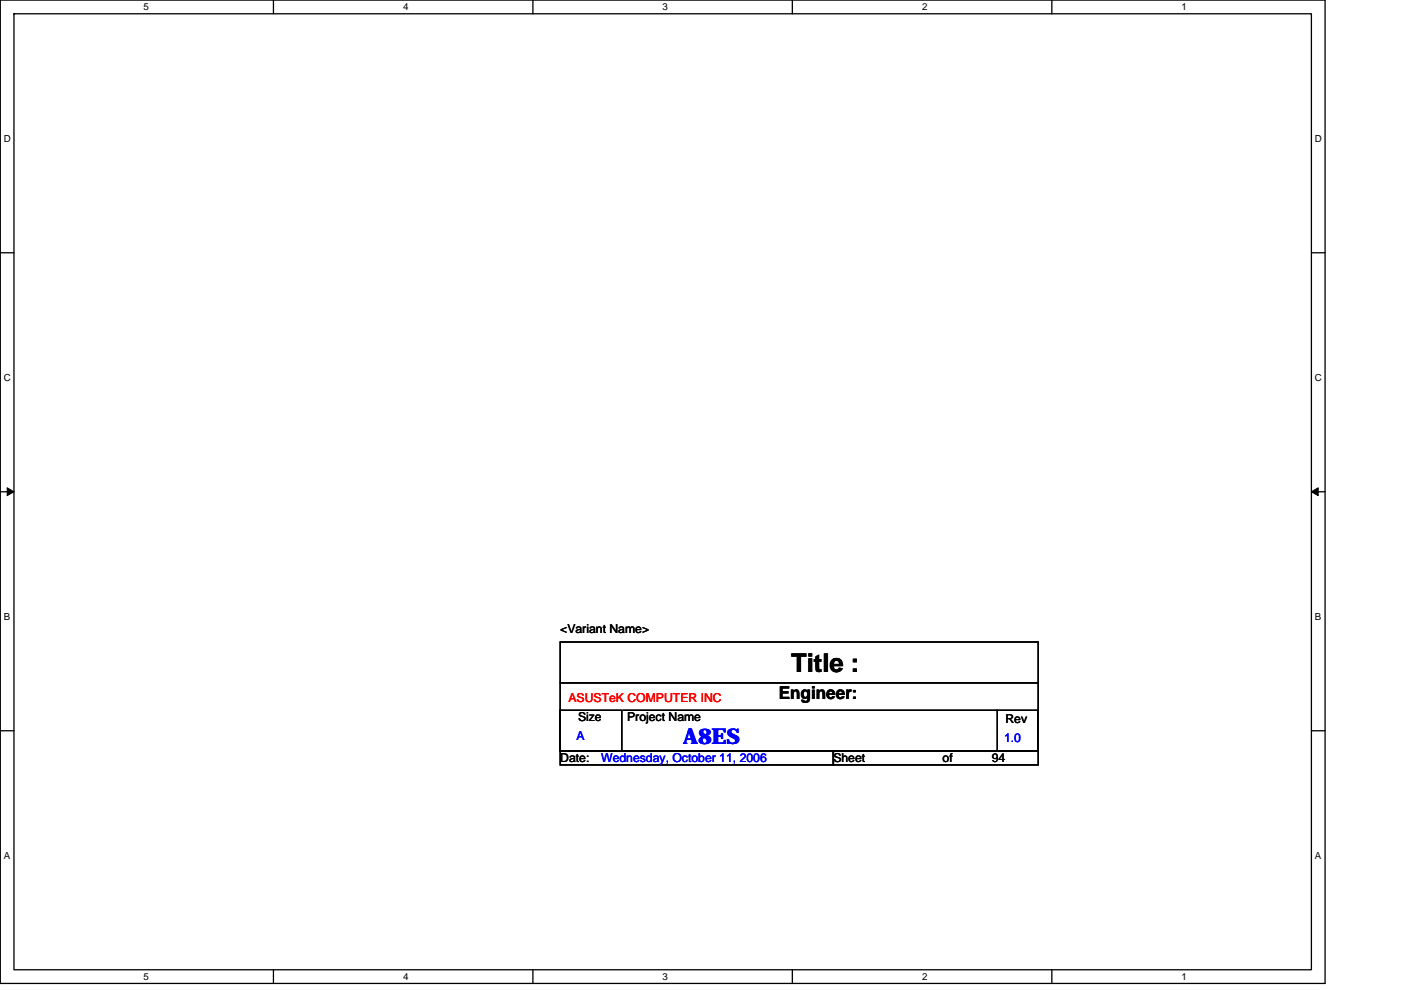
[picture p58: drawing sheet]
<svg xmlns="http://www.w3.org/2000/svg" width="297mm" height="210mm" viewBox="0 0 297 210" stroke-linecap="round" stroke-linejoin="round" font-family="sans-serif">
<defs><g id="words">
<text font-size="5.5" x="167.7" y="142.5">Title :</text>
<text font-size="4.6" fill="#00f" x="144.8" y="157.8">A8ES</text>
<text font-size="3.7" x="165.1" y="148.3">Engineer:</text>
<g font-size="2.6">
<text x="118.8" y="134.1">&lt;Variant Name&gt;</text>
<text x="122.6" y="152.9">Size</text>
<text x="133" y="152.9">Project Name</text>
<text x="213.2" y="153.2">Rev</text>
<text x="118.8" y="161.6">Date:</text>
<text x="176.7" y="161.6">Sheet</text>
<text x="199.9" y="161.6">of</text>
<text x="210.3" y="161.6">94</text>
</g>
<text font-size="2.6" fill="#f00" x="120.5" y="148.9">ASUSTeK COMPUTER INC</text>
<g font-size="2.6" fill="#00f">
<text x="122.3" y="157">A</text>
<text x="127.5" y="161.6">Wednesday, October 11, 2006</text>
<text x="212.9" y="157.3">1.0</text>
</g>
<g font-size="2.1">
<text x="30.5" y="2.2">5</text>
<text x="85.5" y="2.2">4</text>
<text x="140.5" y="2.2">3</text>
<text x="195.5" y="2.2">2</text>
<text x="250.5" y="2.2">1</text>
<text x=".8" y="30.1">D</text>
<text x="278.8" y="30.1">D</text>
<text x=".8" y="80.8">C</text>
<text x="278.8" y="80.8">C</text>
<text x=".8" y="131.4">B</text>
<text x="278.8" y="131.4">B</text>
<text x=".8" y="182.1">A</text>
<text x="278.8" y="182.1">A</text>
<text x="30.5" y="207.8">5</text>
<text x="85.5" y="207.8">4</text>
<text x="140.5" y="207.8">3</text>
<text x="195.5" y="207.8">2</text>
<text x="250.5" y="207.8">1</text>
</g>
</g></defs>
<path d="M.1 0h280.8v208.5h-280.8zM3 2.9h275v202.7h-275z" fill="none" stroke="#000" stroke-width=".28"/>
<g fill="#fff">
<path d="M30.5 .3h1.1v2.3h-1.1z"/>
<path d="M30.5 205.9h1.1v2.3h-1.1z"/>
</g>
<path d="M58 0v2.9M58 205.6v2.9" fill="none" stroke="#000" stroke-width=".28"/>
<g fill="#fff">
<path d="M85.5 .3h1.1v2.3h-1.1z"/>
<path d="M85.5 205.9h1.1v2.3h-1.1z"/>
</g>
<path d="M113 0v2.9M113 205.6v2.9" fill="none" stroke="#000" stroke-width=".28"/>
<g fill="#fff">
<path d="M140.5 .3h1.1v2.3h-1.1z"/>
<path d="M140.5 205.9h1.1v2.3h-1.1z"/>
</g>
<path d="M168 0v2.9M168 205.6v2.9" fill="none" stroke="#000" stroke-width=".28"/>
<g fill="#fff">
<path d="M195.5 .3h1.2v2.3h-1.2z"/>
<path d="M195.5 205.9h1.2v2.3h-1.2z"/>
</g>
<path d="M223 0v2.9M223 205.6v2.9" fill="none" stroke="#000" stroke-width=".28"/>
<g fill="#fff">
<path d="M250.5 .3h1.2v2.3h-1.2z"/>
<path d="M250.5 205.9h1.2v2.3h-1.2z"/>
<path d="M.8 28.3h1.5v2.3h-1.5z"/>
<path d="M278.8 28.3h1.5v2.3h-1.5z"/>
<path d="M.8 78.9h1.5v2.3h-1.5z"/>
<path d="M278.8 78.9h1.5v2.3h-1.5z"/>
</g>
<path d="M.1 53.6h2.9M278 53.6h2.9" fill="none" stroke="#000" stroke-width=".28"/>
<g fill="#fff">
<path d="M.8 129.6h1.4v2.3h-1.4z"/>
<path d="M278.8 129.6h1.4v2.3h-1.4z"/>
</g>
<path d="M.1 104.3h2.9M278 104.3h2.9" fill="none" stroke="#000" stroke-width=".28"/>
<path d="M1.5 103.4l1.5 .9-1.5 .8zM278 104.3l1.5-.9v1.7z" fill="#000" stroke="#000" stroke-width=".21"/>
<g fill="#fff">
<path d="M.8 180.3h1.4v2.3h-1.4z"/>
<path d="M278.8 180.3h1.4v2.3h-1.4z"/>
</g>
<path d="M118.8 136.1h101.3v23.2h-101.3zM.1 154.9h2.9M118.8 159.3h57.9v2.9h-57.9zM118.8 150.6h13v8.7h-13zM118.8 144.8h101.3M132.1 150.6h79.4M176.7 159.3h43.4v2.9h-43.4zM211.5 150.6h8.6v8.7h-8.6zM278 154.9h2.9" fill="none" stroke="#000" stroke-width=".28"/>
<use href="#words"/>
</svg>
